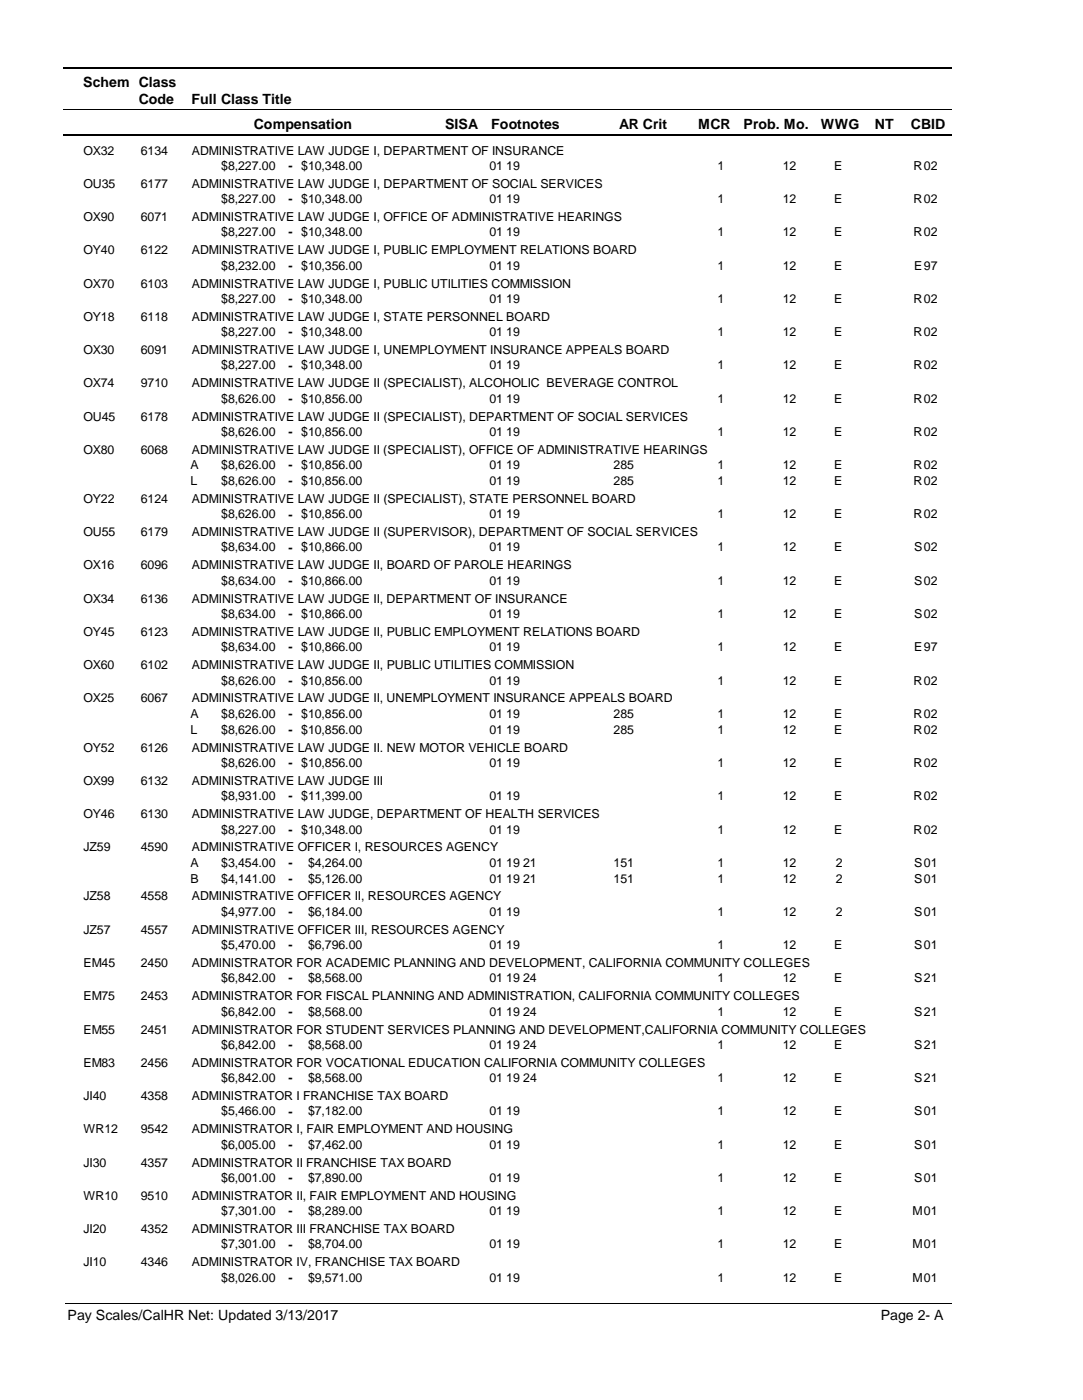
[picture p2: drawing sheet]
<svg xmlns="http://www.w3.org/2000/svg" width="216mm" height="279mm" viewBox="0 0 216 279" stroke-linecap="round" stroke-linejoin="round" font-family="sans-serif">
<defs><g id="words">
<g font-size="2.8">
<text x="16.6" y="17.3">Schem Class</text>
<text x="27.7" y="20.7">Code</text>
<text x="38.2" y="20.7">Full Class Title</text>
<text x="50.6" y="25.7">Compensation</text>
<text x="88.7" y="25.7">SISA</text>
<text x="98" y="25.7">Footnotes</text>
<text x="123.5" y="25.7">AR Crit</text>
<text x="139.2" y="25.7">MCR</text>
<text x="148.3" y="25.7">Prob. Mo.</text>
<text x="163.7" y="25.7">WWG</text>
<text x="174.5" y="25.7">NT</text>
<text x="181.6" y="25.7">CBID</text>
<text x="13.5" y="263.5">Pay Scales/CalHR Net: Updated 3/13/2017</text>
<text x="175.6" y="263.5">Page 2- A</text>
</g>
<g font-size="2.5">
<text x="16.6" y="30.8">OX32</text>
<text x="28.1" y="30.8">6134</text>
<text x="38.2" y="30.8">ADMINISTRATIVE LAW JUDGE I, DEPARTMENT OF INSURANCE</text>
<text x="44.1" y="33.9">$8,227.00</text>
<text x="57.5" y="33.9">-</text>
<text x="60.1" y="33.9">$10,348.00</text>
<text x="97.6" y="33.9">01 19</text>
<text x="143.1" y="33.9">1</text>
<text x="156.1" y="33.9">12</text>
<text x="166.3" y="33.9">E</text>
<text x="182.2" y="33.9">R</text>
<text x="184.2" y="33.9">02</text>
<text x="16.6" y="37.5">OU35</text>
<text x="28.1" y="37.5">6177</text>
<text x="38.2" y="37.5">ADMINISTRATIVE LAW JUDGE I, DEPARTMENT OF SOCIAL SERVICES</text>
<text x="44.1" y="40.6">$8,227.00</text>
<text x="57.5" y="40.6">-</text>
<text x="60.1" y="40.6">$10,348.00</text>
<text x="97.6" y="40.6">01 19</text>
<text x="143.1" y="40.6">1</text>
<text x="156.1" y="40.6">12</text>
<text x="166.3" y="40.6">E</text>
<text x="182.2" y="40.6">R</text>
<text x="184.2" y="40.6">02</text>
<text x="16.6" y="44.1">OX90</text>
<text x="28.1" y="44.1">6071</text>
<text x="38.2" y="44.1">ADMINISTRATIVE LAW JUDGE I, OFFICE OF ADMINISTRATIVE HEARINGS</text>
<text x="44.1" y="47.2">$8,227.00</text>
<text x="57.5" y="47.2">-</text>
<text x="60.1" y="47.2">$10,348.00</text>
<text x="97.6" y="47.2">01 19</text>
<text x="143.1" y="47.2">1</text>
<text x="156.1" y="47.2">12</text>
<text x="166.3" y="47.2">E</text>
<text x="182.2" y="47.2">R</text>
<text x="184.2" y="47.2">02</text>
<text x="16.6" y="50.7">OY40</text>
<text x="28.1" y="50.7">6122</text>
<text x="38.2" y="50.7">ADMINISTRATIVE LAW JUDGE I, PUBLIC EMPLOYMENT RELATIONS BOARD</text>
<text x="44.1" y="53.8">$8,232.00</text>
<text x="57.5" y="53.9">-</text>
<text x="60.1" y="53.8">$10,356.00</text>
<text x="97.6" y="53.8">01 19</text>
<text x="143.1" y="53.8">1</text>
<text x="156.1" y="53.8">12</text>
<text x="166.3" y="53.8">E</text>
<text x="182.3" y="53.8">E</text>
<text x="184.2" y="53.8">97</text>
<text x="16.6" y="57.4">OX70</text>
<text x="28.1" y="57.4">6103</text>
<text x="38.2" y="57.4">ADMINISTRATIVE LAW JUDGE I, PUBLIC UTILITIES COMMISSION</text>
<text x="16.6" y="64">OY18</text>
<text x="28.1" y="64">6118</text>
<text x="38.2" y="64">ADMINISTRATIVE LAW JUDGE I, STATE PERSONNEL BOARD</text>
<text x="44.1" y="60.5">$8,227.00</text>
<text x="57.5" y="60.5">-</text>
<text x="60.1" y="60.5">$10,348.00</text>
<text x="97.6" y="60.5">01 19</text>
<text x="143.1" y="60.5">1</text>
<text x="156.1" y="60.5">12</text>
<text x="166.3" y="60.5">E</text>
<text x="182.2" y="60.5">R</text>
<text x="184.2" y="60.5">02</text>
<text x="16.6" y="70.7">OX30</text>
<text x="28.1" y="70.7">6091</text>
<text x="38.2" y="70.7">ADMINISTRATIVE LAW JUDGE I, UNEMPLOYMENT INSURANCE APPEALS BOARD</text>
<text x="44.1" y="67.1">$8,227.00</text>
<text x="57.5" y="67.1">-</text>
<text x="60.1" y="67.1">$10,348.00</text>
<text x="97.6" y="67.1">01 19</text>
<text x="143.1" y="67.1">1</text>
<text x="156.1" y="67.1">12</text>
<text x="166.3" y="67.1">E</text>
<text x="182.2" y="67.1">R</text>
<text x="184.2" y="67.1">02</text>
<text x="16.6" y="77.3">OX74</text>
<text x="28.1" y="77.3">9710</text>
<text x="38.2" y="77.3">ADMINISTRATIVE LAW JUDGE II (SPECIALIST), ALCOHOLIC BEVERAGE CONTROL</text>
<text x="44.1" y="73.7">$8,227.00</text>
<text x="57.5" y="73.8">-</text>
<text x="60.1" y="73.7">$10,348.00</text>
<text x="97.6" y="73.7">01 19</text>
<text x="143.1" y="73.7">1</text>
<text x="156.1" y="73.7">12</text>
<text x="166.3" y="73.7">E</text>
<text x="182.2" y="73.7">R</text>
<text x="184.2" y="73.7">02</text>
<text x="16.6" y="84">OU45</text>
<text x="28.1" y="84">6178</text>
<text x="38.2" y="84">ADMINISTRATIVE LAW JUDGE II (SPECIALIST), DEPARTMENT OF SOCIAL SERVICES</text>
<text x="44.1" y="80.4">$8,626.00</text>
<text x="57.5" y="80.4">-</text>
<text x="60.1" y="80.4">$10,856.00</text>
<text x="97.6" y="80.4">01 19</text>
<text x="143.1" y="80.4">1</text>
<text x="156.1" y="80.4">12</text>
<text x="166.3" y="80.4">E</text>
<text x="182.2" y="80.4">R</text>
<text x="184.2" y="80.4">02</text>
<text x="44.1" y="87">$8,626.00</text>
<text x="57.5" y="87">-</text>
<text x="60.1" y="87">$10,856.00</text>
<text x="97.6" y="87">01 19</text>
<text x="143.1" y="87">1</text>
<text x="156.1" y="87">12</text>
<text x="166.3" y="87">E</text>
<text x="182.2" y="87">R</text>
<text x="184.2" y="87">02</text>
<text x="16.6" y="90.6">OX80</text>
<text x="28.1" y="90.6">6068</text>
<text x="38" y="93.6">A</text>
<text x="38.2" y="90.6">ADMINISTRATIVE LAW JUDGE II (SPECIALIST), OFFICE OF ADMINISTRATIVE HEARINGS</text>
<text x="44.1" y="93.6">$8,626.00</text>
<text x="57.5" y="93.7">-</text>
<text x="60.1" y="93.6">$10,856.00</text>
<text x="97.6" y="93.6">01 19</text>
<text x="122.4" y="93.6">285</text>
<text x="143.1" y="93.6">1</text>
<text x="156.1" y="93.6">12</text>
<text x="166.3" y="93.6">E</text>
<text x="182.2" y="93.6">R</text>
<text x="184.2" y="93.6">02</text>
<text x="16.6" y="100.4">OY22</text>
<text x="28.1" y="100.4">6124</text>
<text x="38" y="96.8">L</text>
<text x="38.2" y="100.4">ADMINISTRATIVE LAW JUDGE II (SPECIALIST), STATE PERSONNEL BOARD</text>
<text x="44.1" y="96.8">$8,626.00</text>
<text x="57.5" y="96.8">-</text>
<text x="60.1" y="96.8">$10,856.00</text>
<text x="97.6" y="96.8">01 19</text>
<text x="122.4" y="96.8">285</text>
<text x="143.1" y="96.8">1</text>
<text x="156.1" y="96.8">12</text>
<text x="166.3" y="96.8">E</text>
<text x="182.2" y="96.8">R</text>
<text x="184.2" y="96.8">02</text>
<text x="16.6" y="107">OU55</text>
<text x="28.1" y="107">6179</text>
<text x="38.2" y="107">ADMINISTRATIVE LAW JUDGE II (SUPERVISOR), DEPARTMENT OF SOCIAL SERVICES</text>
<text x="44.1" y="103.5">$8,626.00</text>
<text x="57.5" y="103.5">-</text>
<text x="60.1" y="103.5">$10,856.00</text>
<text x="97.6" y="103.5">01 19</text>
<text x="143.1" y="103.5">1</text>
<text x="156.1" y="103.5">12</text>
<text x="166.3" y="103.5">E</text>
<text x="182.2" y="103.5">R</text>
<text x="184.2" y="103.5">02</text>
<text x="16.6" y="113.6">OX16</text>
<text x="28.1" y="113.6">6096</text>
<text x="38.2" y="113.6">ADMINISTRATIVE LAW JUDGE II, BOARD OF PAROLE HEARINGS</text>
<text x="44.1" y="110.1">$8,634.00</text>
<text x="57.5" y="110.1">-</text>
<text x="60.1" y="110.1">$10,866.00</text>
<text x="97.6" y="110.1">01 19</text>
<text x="143.1" y="110.1">1</text>
<text x="156.1" y="110.1">12</text>
<text x="166.3" y="110.1">E</text>
<text x="182.3" y="110.1">S</text>
<text x="184.2" y="110.1">02</text>
<text x="44.1" y="116.7">$8,634.00</text>
<text x="57.5" y="116.7">-</text>
<text x="60.1" y="116.7">$10,866.00</text>
<text x="97.6" y="116.7">01 19</text>
<text x="143.1" y="116.7">1</text>
<text x="156.1" y="116.7">12</text>
<text x="166.3" y="116.7">E</text>
<text x="182.3" y="116.7">S</text>
<text x="184.2" y="116.7">02</text>
<text x="16.6" y="120.3">OX34</text>
<text x="28.1" y="120.3">6136</text>
<text x="38.2" y="120.3">ADMINISTRATIVE LAW JUDGE II, DEPARTMENT OF INSURANCE</text>
<text x="44.1" y="123.4">$8,634.00</text>
<text x="57.5" y="123.4">-</text>
<text x="60.1" y="123.4">$10,866.00</text>
<text x="97.6" y="123.4">01 19</text>
<text x="143.1" y="123.4">1</text>
<text x="156.1" y="123.4">12</text>
<text x="166.3" y="123.4">E</text>
<text x="182.3" y="123.4">S</text>
<text x="184.2" y="123.4">02</text>
<text x="16.6" y="127">OY45</text>
<text x="28.1" y="127">6123</text>
<text x="38.2" y="127">ADMINISTRATIVE LAW JUDGE II, PUBLIC EMPLOYMENT RELATIONS BOARD</text>
<text x="44.1" y="130">$8,634.00</text>
<text x="57.5" y="130">-</text>
<text x="60.1" y="130">$10,866.00</text>
<text x="97.6" y="130">01 19</text>
<text x="143.1" y="130">1</text>
<text x="156.1" y="130">12</text>
<text x="166.3" y="130">E</text>
<text x="182.3" y="130">E</text>
<text x="184.2" y="130">97</text>
<text x="16.6" y="133.6">OX60</text>
<text x="28.1" y="133.6">6102</text>
<text x="38.2" y="133.6">ADMINISTRATIVE LAW JUDGE II, PUBLIC UTILITIES COMMISSION</text>
<text x="44.1" y="136.6">$8,626.00</text>
<text x="57.5" y="136.7">-</text>
<text x="60.1" y="136.6">$10,856.00</text>
<text x="97.6" y="136.6">01 19</text>
<text x="143.1" y="136.6">1</text>
<text x="156.1" y="136.6">12</text>
<text x="166.3" y="136.6">E</text>
<text x="182.2" y="136.6">R</text>
<text x="184.2" y="136.6">02</text>
<text x="16.6" y="140.2">OX25</text>
<text x="28.1" y="140.2">6067</text>
<text x="38" y="143.3">A</text>
<text x="38.2" y="140.2">ADMINISTRATIVE LAW JUDGE II, UNEMPLOYMENT INSURANCE APPEALS BOARD</text>
<text x="44.1" y="143.3">$8,626.00</text>
<text x="57.5" y="143.3">-</text>
<text x="60.1" y="143.3">$10,856.00</text>
<text x="97.6" y="143.3">01 19</text>
<text x="122.4" y="143.3">285</text>
<text x="143.1" y="143.3">1</text>
<text x="156.1" y="143.3">12</text>
<text x="166.3" y="143.3">E</text>
<text x="182.2" y="143.3">R</text>
<text x="184.2" y="143.3">02</text>
<text x="38" y="146.4">L</text>
<text x="44.1" y="146.4">$8,626.00</text>
<text x="57.5" y="146.5">-</text>
<text x="60.1" y="146.4">$10,856.00</text>
<text x="97.6" y="146.4">01 19</text>
<text x="122.4" y="146.4">285</text>
<text x="143.1" y="146.4">1</text>
<text x="156.1" y="146.4">12</text>
<text x="166.3" y="146.4">E</text>
<text x="182.2" y="146.4">R</text>
<text x="184.2" y="146.4">02</text>
<text x="16.6" y="150">OY52</text>
<text x="28.1" y="150">6126</text>
<text x="38.2" y="150">ADMINISTRATIVE LAW JUDGE II. NEW MOTOR VEHICLE BOARD</text>
<text x="44.1" y="153.1">$8,626.00</text>
<text x="57.5" y="153.1">-</text>
<text x="60.1" y="153.1">$10,856.00</text>
<text x="97.6" y="153.1">01 19</text>
<text x="143.1" y="153.1">1</text>
<text x="156.1" y="153.1">12</text>
<text x="166.3" y="153.1">E</text>
<text x="182.2" y="153.1">R</text>
<text x="184.2" y="153.1">02</text>
<text x="16.6" y="156.6">OX99</text>
<text x="28.1" y="156.6">6132</text>
<text x="38.2" y="156.6">ADMINISTRATIVE LAW JUDGE III</text>
<text x="44.1" y="159.7">$8,931.00</text>
<text x="57.5" y="159.7">-</text>
<text x="60.1" y="159.7">$11,399.00</text>
<text x="97.6" y="159.7">01 19</text>
<text x="143.1" y="159.7">1</text>
<text x="156.1" y="159.7">12</text>
<text x="166.3" y="159.7">E</text>
<text x="182.2" y="159.7">R</text>
<text x="184.2" y="159.7">02</text>
<text x="16.6" y="163.3">OY46</text>
<text x="28.1" y="163.3">6130</text>
<text x="38.2" y="163.3">ADMINISTRATIVE LAW JUDGE, DEPARTMENT OF HEALTH SERVICES</text>
<text x="44.1" y="166.4">$8,227.00</text>
<text x="57.5" y="166.4">-</text>
<text x="60.1" y="166.4">$10,348.00</text>
<text x="97.6" y="166.4">01 19</text>
<text x="143.1" y="166.4">1</text>
<text x="156.1" y="166.4">12</text>
<text x="166.3" y="166.4">E</text>
<text x="182.2" y="166.4">R</text>
<text x="184.2" y="166.4">02</text>
<text x="16.6" y="169.9">JZ59</text>
<text x="28.1" y="169.9">4590</text>
<text x="38" y="173">A</text>
<text x="38.2" y="169.9">ADMINISTRATIVE OFFICER I, RESOURCES AGENCY</text>
<text x="44.1" y="173">$3,454.00</text>
<text x="57.5" y="173">-</text>
<text x="61.4" y="173">$4,264.00</text>
<text x="97.6" y="173">01 19 21</text>
<text x="122.4" y="173">151</text>
<text x="143.1" y="173">1</text>
<text x="156.1" y="173">12</text>
<text x="166.6" y="173">2</text>
<text x="182.3" y="173">S</text>
<text x="184.2" y="173">01</text>
<text x="16.6" y="179.7">JZ58</text>
<text x="28.1" y="179.7">4558</text>
<text x="38" y="176.1">B</text>
<text x="38.2" y="179.7">ADMINISTRATIVE OFFICER II, RESOURCES AGENCY</text>
<text x="44.1" y="176.1">$4,141.00</text>
<text x="57.5" y="176.2">-</text>
<text x="61.4" y="176.1">$5,126.00</text>
<text x="97.6" y="176.1">01 19 21</text>
<text x="122.4" y="176.1">151</text>
<text x="143.1" y="176.1">1</text>
<text x="156.1" y="176.1">12</text>
<text x="166.6" y="176.1">2</text>
<text x="182.3" y="176.1">S</text>
<text x="184.2" y="176.1">01</text>
<text x="44.1" y="182.8">$4,977.00</text>
<text x="57.5" y="182.8">-</text>
<text x="61.4" y="182.8">$6,184.00</text>
<text x="97.6" y="182.8">01 19</text>
<text x="143.1" y="182.8">1</text>
<text x="156.1" y="182.8">12</text>
<text x="166.6" y="182.8">2</text>
<text x="182.3" y="182.8">S</text>
<text x="184.2" y="182.8">01</text>
<text x="16.6" y="186.4">JZ57</text>
<text x="28.1" y="186.4">4557</text>
<text x="38.2" y="186.4">ADMINISTRATIVE OFFICER III, RESOURCES AGENCY</text>
<text x="44.1" y="189.4">$5,470.00</text>
<text x="57.5" y="189.5">-</text>
<text x="61.4" y="189.4">$6,796.00</text>
<text x="97.6" y="189.4">01 19</text>
<text x="143.1" y="189.4">1</text>
<text x="156.1" y="189.4">12</text>
<text x="166.3" y="189.4">E</text>
<text x="182.3" y="189.4">S</text>
<text x="184.2" y="189.4">01</text>
<text x="16.6" y="193">EM45</text>
<text x="28.1" y="193">2450</text>
<text x="38.2" y="193">ADMINISTRATOR FOR ACADEMIC PLANNING AND DEVELOPMENT, CALIFORNIA COMMUNITY COLLEGES</text>
<text x="44.1" y="196">$6,842.00</text>
<text x="57.5" y="196.1">-</text>
<text x="61.4" y="196">$8,568.00</text>
<text x="97.6" y="196">01 19 24</text>
<text x="143.1" y="196">1</text>
<text x="156.1" y="196">12</text>
<text x="166.3" y="196">E</text>
<text x="182.3" y="196">S</text>
<text x="184.2" y="196">21</text>
<text x="16.6" y="199.6">EM75</text>
<text x="28.1" y="199.6">2453</text>
<text x="38.2" y="199.6">ADMINISTRATOR FOR FISCAL PLANNING AND ADMINISTRATION, CALIFORNIA COMMUNITY COLLEGES</text>
<text x="44.1" y="202.7">$6,842.00</text>
<text x="57.5" y="202.7">-</text>
<text x="61.4" y="202.7">$8,568.00</text>
<text x="97.6" y="202.7">01 19 24</text>
<text x="143.1" y="202.7">1</text>
<text x="156.1" y="202.7">12</text>
<text x="166.3" y="202.7">E</text>
<text x="182.3" y="202.7">S</text>
<text x="184.2" y="202.7">21</text>
<text x="16.6" y="206.3">EM55</text>
<text x="28.1" y="206.3">2451</text>
<text x="38.2" y="206.3">ADMINISTRATOR FOR STUDENT SERVICES PLANNING AND DEVELOPMENT,CALIFORNIA COMMUNITY COLLEGES</text>
<text x="44.1" y="209.4">$6,842.00</text>
<text x="57.5" y="209.4">-</text>
<text x="61.4" y="209.4">$8,568.00</text>
<text x="97.6" y="209.4">01 19 24</text>
<text x="143.1" y="209.4">1</text>
<text x="156.1" y="209.4">12</text>
<text x="166.3" y="209.4">E</text>
<text x="182.3" y="209.4">S</text>
<text x="184.2" y="209.4">21</text>
<text x="16.6" y="212.9">EM83</text>
<text x="28.1" y="212.9">2456</text>
<text x="38.2" y="212.9">ADMINISTRATOR FOR VOCATIONAL EDUCATION CALIFORNIA COMMUNITY COLLEGES</text>
<text x="44.1" y="216">$6,842.00</text>
<text x="57.5" y="216">-</text>
<text x="61.4" y="216">$8,568.00</text>
<text x="97.6" y="216">01 19 24</text>
<text x="143.1" y="216">1</text>
<text x="156.1" y="216">12</text>
<text x="166.3" y="216">E</text>
<text x="182.3" y="216">S</text>
<text x="184.2" y="216">21</text>
<text x="16.6" y="219.5">JI40</text>
<text x="28.1" y="219.5">4358</text>
<text x="38.2" y="219.5">ADMINISTRATOR I FRANCHISE TAX BOARD</text>
<text x="16.6" y="226.2">WR12</text>
<text x="28.1" y="226.2">9542</text>
<text x="38.2" y="226.2">ADMINISTRATOR I, FAIR EMPLOYMENT AND HOUSING</text>
<text x="44.1" y="222.6">$5,466.00</text>
<text x="57.5" y="222.6">-</text>
<text x="61.4" y="222.6">$7,182.00</text>
<text x="97.6" y="222.6">01 19</text>
<text x="143.1" y="222.6">1</text>
<text x="156.1" y="222.6">12</text>
<text x="166.3" y="222.6">E</text>
<text x="182.3" y="222.6">S</text>
<text x="184.2" y="222.6">01</text>
<text x="16.6" y="232.8">JI30</text>
<text x="28.1" y="232.8">4357</text>
<text x="38.2" y="232.8">ADMINISTRATOR II FRANCHISE TAX BOARD</text>
<text x="44.1" y="229.3">$6,005.00</text>
<text x="57.5" y="229.3">-</text>
<text x="61.4" y="229.3">$7,462.00</text>
<text x="97.6" y="229.3">01 19</text>
<text x="143.1" y="229.3">1</text>
<text x="156.1" y="229.3">12</text>
<text x="166.3" y="229.3">E</text>
<text x="182.3" y="229.3">S</text>
<text x="184.2" y="229.3">01</text>
<text x="16.6" y="239.5">WR10</text>
<text x="28.1" y="239.5">9510</text>
<text x="38.2" y="239.5">ADMINISTRATOR II, FAIR EMPLOYMENT AND HOUSING</text>
<text x="44.1" y="235.9">$6,001.00</text>
<text x="57.5" y="235.9">-</text>
<text x="61.4" y="235.9">$7,890.00</text>
<text x="97.6" y="235.9">01 19</text>
<text x="143.1" y="235.9">1</text>
<text x="156.1" y="235.9">12</text>
<text x="166.3" y="235.9">E</text>
<text x="182.3" y="235.9">S</text>
<text x="184.2" y="235.9">01</text>
<text x="44.1" y="242.5">$7,301.00</text>
<text x="57.5" y="242.6">-</text>
<text x="61.4" y="242.5">$8,289.00</text>
<text x="97.6" y="242.5">01 19</text>
<text x="143.1" y="242.5">1</text>
<text x="156.1" y="242.5">12</text>
<text x="166.3" y="242.5">E</text>
<text x="181.9" y="242.5">M</text>
<text x="184.2" y="242.5">01</text>
<text x="16.6" y="246.1">JI20</text>
<text x="28.1" y="246.1">4352</text>
<text x="38.2" y="246.1">ADMINISTRATOR III FRANCHISE TAX BOARD</text>
<text x="44.1" y="249.2">$7,301.00</text>
<text x="57.5" y="249.2">-</text>
<text x="61.4" y="249.2">$8,704.00</text>
<text x="97.6" y="249.2">01 19</text>
<text x="143.1" y="249.2">1</text>
<text x="156.1" y="249.2">12</text>
<text x="166.3" y="249.2">E</text>
<text x="181.9" y="249.2">M</text>
<text x="184.2" y="249.2">01</text>
<text x="16.6" y="252.8">JI10</text>
<text x="28.1" y="252.8">4346</text>
<text x="38.2" y="252.8">ADMINISTRATOR IV, FRANCHISE TAX BOARD</text>
<text x="44.1" y="255.8">$8,026.00</text>
<text x="57.5" y="255.8">-</text>
<text x="61.4" y="255.8">$9,571.00</text>
<text x="97.6" y="255.8">01 19</text>
<text x="143.1" y="255.8">1</text>
<text x="156.1" y="255.8">12</text>
<text x="166.3" y="255.8">E</text>
<text x="181.9" y="255.8">M</text>
<text x="184.2" y="255.8">01</text>
</g>
</g></defs>
<path d="M12.7 13.5h177.1" fill="none" stroke="#000" stroke-width=".36"/>
<path d="M12.7 21.9h177.1" fill="none" stroke="#000" stroke-width=".2"/>
<path d="M12.7 27h177.1" fill="none" stroke="#000" stroke-width=".35"/>
<g fill="#fff">
<path d="M40.4 31.3h16.2v3h-16.2z" fill-rule="evenodd"/>
<path d="M183.9 31.3h4.1v3h-4.1z" fill-rule="evenodd"/>
<path d="M40.4 37.9h16.2v3h-16.2z" fill-rule="evenodd"/>
<path d="M183.9 37.9h4.1v3h-4.1z" fill-rule="evenodd"/>
<path d="M40.4 44.6h16.2v2.9h-16.2z" fill-rule="evenodd"/>
<path d="M183.9 44.6h4.1v2.9h-4.1z" fill-rule="evenodd"/>
<path d="M40.4 51.2h16.2v3h-16.2z" fill-rule="evenodd"/>
<path d="M183.9 51.2h4.1v3h-4.1z" fill-rule="evenodd"/>
<path d="M40.4 57.8h16.2v3h-16.2z" fill-rule="evenodd"/>
<path d="M183.9 57.8h4.1v3h-4.1z" fill-rule="evenodd"/>
<path d="M40.4 64.5h16.2v2.9h-16.2z" fill-rule="evenodd"/>
<path d="M183.9 64.5h4.1v2.9h-4.1z" fill-rule="evenodd"/>
<path d="M40.4 71.1h16.2v3h-16.2z" fill-rule="evenodd"/>
<path d="M183.9 71.1h4.1v3h-4.1z" fill-rule="evenodd"/>
<path d="M40.4 77.8h16.2v2.9h-16.2z" fill-rule="evenodd"/>
<path d="M183.9 77.8h4.1v2.9h-4.1z" fill-rule="evenodd"/>
<path d="M40.4 84.4h16.2v3h-16.2z" fill-rule="evenodd"/>
<path d="M183.9 84.4h4.1v3h-4.1z" fill-rule="evenodd"/>
<path d="M40.4 91h16.2v3h-16.2z" fill-rule="evenodd"/>
<path d="M183.9 91h4.1v3h-4.1z" fill-rule="evenodd"/>
<path d="M40.4 94.2h16.2v3h-16.2z" fill-rule="evenodd"/>
<path d="M183.9 94.2h4.1v3h-4.1z" fill-rule="evenodd"/>
<path d="M40.4 100.8h16.2v3h-16.2z" fill-rule="evenodd"/>
<path d="M183.9 100.8h4.1v3h-4.1z" fill-rule="evenodd"/>
<path d="M40.4 107.5h16.2v2.9h-16.2z" fill-rule="evenodd"/>
<path d="M183.9 107.5h4.1v2.9h-4.1z" fill-rule="evenodd"/>
<path d="M40.4 114.1h16.2v3h-16.2z" fill-rule="evenodd"/>
<path d="M183.9 114.1h4.1v3h-4.1z" fill-rule="evenodd"/>
<path d="M40.4 120.8h16.2v2.9h-16.2z" fill-rule="evenodd"/>
<path d="M183.9 120.8h4.1v2.9h-4.1z" fill-rule="evenodd"/>
<path d="M40.4 127.4h16.2v2.9h-16.2z" fill-rule="evenodd"/>
<path d="M183.9 127.4h4.1v2.9h-4.1z" fill-rule="evenodd"/>
<path d="M40.4 134h16.2v3h-16.2z" fill-rule="evenodd"/>
<path d="M183.9 134h4.1v3h-4.1z" fill-rule="evenodd"/>
<path d="M40.4 140.7h16.2v2.9h-16.2z" fill-rule="evenodd"/>
<path d="M183.9 140.7h4.1v2.9h-4.1z" fill-rule="evenodd"/>
<path d="M40.4 143.8h16.2v3h-16.2z" fill-rule="evenodd"/>
<path d="M183.9 143.8h4.1v3h-4.1z" fill-rule="evenodd"/>
<path d="M40.4 150.4h16.2v3h-16.2z" fill-rule="evenodd"/>
<path d="M183.9 150.4h4.1v3h-4.1z" fill-rule="evenodd"/>
<path d="M40.4 157.1h16.2v3h-16.2z" fill-rule="evenodd"/>
<path d="M183.9 157.1h4.1v3h-4.1z" fill-rule="evenodd"/>
<path d="M40.4 163.7h16.2v3h-16.2z" fill-rule="evenodd"/>
<path d="M183.9 163.7h4.1v3h-4.1z" fill-rule="evenodd"/>
<path d="M40.4 170.4h16.2v2.9h-16.2z" fill-rule="evenodd"/>
<path d="M183.9 170.4h4.1v2.9h-4.1z" fill-rule="evenodd"/>
<path d="M40.4 173.5h16.2v3h-16.2z" fill-rule="evenodd"/>
<path d="M183.9 173.5h4.1v3h-4.1z" fill-rule="evenodd"/>
<path d="M40.4 180.2h16.2v3h-16.2z" fill-rule="evenodd"/>
<path d="M183.9 180.2h4.1v3h-4.1z" fill-rule="evenodd"/>
<path d="M40.4 186.8h16.2v3h-16.2z" fill-rule="evenodd"/>
<path d="M183.9 186.8h4.1v3h-4.1z" fill-rule="evenodd"/>
<path d="M40.4 193.4h16.2v3h-16.2z" fill-rule="evenodd"/>
<path d="M183.9 193.4h4.1v3h-4.1z" fill-rule="evenodd"/>
<path d="M40.4 200.1h16.2v3h-16.2z" fill-rule="evenodd"/>
<path d="M183.9 200.1h4.1v3h-4.1z" fill-rule="evenodd"/>
<path d="M40.4 206.7h16.2v3h-16.2z" fill-rule="evenodd"/>
<path d="M183.9 206.7h4.1v3h-4.1z" fill-rule="evenodd"/>
<path d="M40.4 213.4h16.2v2.9h-16.2z" fill-rule="evenodd"/>
<path d="M183.9 213.4h4.1v2.9h-4.1z" fill-rule="evenodd"/>
<path d="M40.4 220h16.2v3h-16.2z" fill-rule="evenodd"/>
<path d="M183.9 220h4.1v3h-4.1z" fill-rule="evenodd"/>
<path d="M40.4 226.6h16.2v3h-16.2z" fill-rule="evenodd"/>
<path d="M183.9 226.6h4.1v3h-4.1z" fill-rule="evenodd"/>
<path d="M40.4 233.3h16.2v2.9h-16.2z" fill-rule="evenodd"/>
<path d="M183.9 233.3h4.1v2.9h-4.1z" fill-rule="evenodd"/>
<path d="M40.4 239.9h16.2v3h-16.2z" fill-rule="evenodd"/>
<path d="M183.9 239.9h4.1v3h-4.1z" fill-rule="evenodd"/>
<path d="M40.4 246.6h16.2v2.9h-16.2z" fill-rule="evenodd"/>
<path d="M183.9 246.6h4.1v2.9h-4.1z" fill-rule="evenodd"/>
<path d="M40.4 253.2h16.2v3h-16.2z" fill-rule="evenodd"/>
<path d="M183.9 253.2h4.1v3h-4.1z" fill-rule="evenodd"/>
</g>
<path d="M13.1 260.1h176.7" fill="none" stroke="#000" stroke-width=".2"/>
<use href="#words"/>
</svg>
